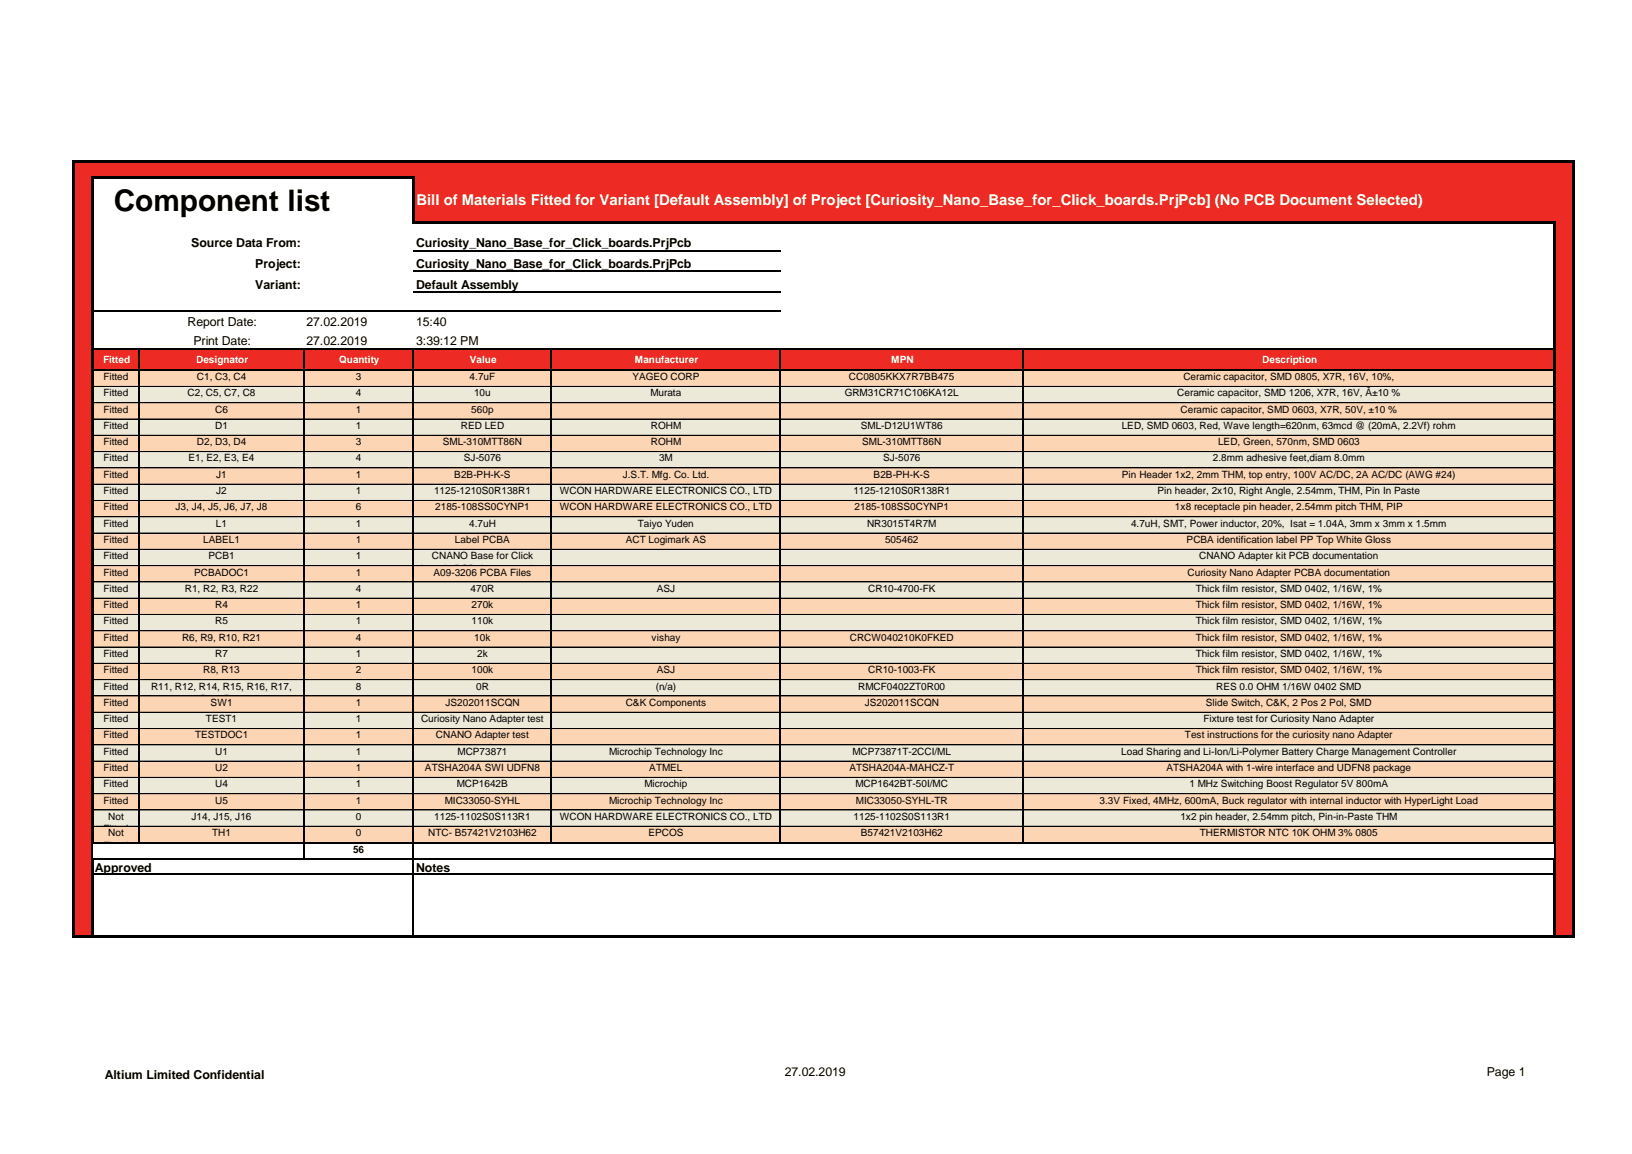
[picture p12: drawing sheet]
<svg xmlns="http://www.w3.org/2000/svg" width="297mm" height="210mm" viewBox="0 0 297 210" stroke-linecap="round" stroke-linejoin="round" font-family="sans-serif">
<defs><g id="words">
<text font-size="5.4" x="20.7" y="38.4">Component list</text>
<text font-size="2.7" fill="#fff" x="75.8" y="37.3">Bill of Materials Fitted for Variant [Default Assembly] of Project [Curiosity_Nano_Base_for_Click_boards.PrjPcb] (No PCB Document Selected)</text>
<g font-size="2.2">
<text x="34.8" y="45">Source Data From:</text>
<text x="75.7" y="45">Curiosity_Nano_Base_for_Click_boards.PrjPcb</text>
<text x="46.4" y="48.7">Project:</text>
<text x="46.4" y="52.5">Variant:</text>
<text x="75.7" y="48.7">Curiosity_Nano_Base_for_Click_boards.PrjPcb</text>
<text x="75.7" y="52.5">Default Assembly</text>
<text x="34.1" y="59.4">Report Date:</text>
<text x="55.8" y="59.4">27.02.2019</text>
<text x="75.7" y="59.4">15:40</text>
<text x="35.2" y="62.8">Print Date:</text>
<text x="55.8" y="62.8">27.02.2019</text>
<text x="75.7" y="62.8">3:39:12 PM</text>
<text x="17.3" y="158.6">Approved</text>
<text x="75.7" y="158.6">Notes</text>
<text x="19.1" y="196.3">Altium Limited Confidential</text>
<text x="142.8" y="195.8">27.02.2019</text>
<text x="270.5" y="195.8">Page 1</text>
</g>
<g font-size="1.8" fill="#fff">
<text x="18.8" y="66">Fitted</text>
<text x="35.7" y="66">Designator</text>
<text x="61.7" y="66">Quantity</text>
<text x="85.5" y="66">Value</text>
<text x="115.5" y="66">Manufacturer</text>
<text x="162.2" y="66">MPN</text>
<text x="229.7" y="66">Description</text>
</g>
<g font-size="1.8">
<text x="18.8" y="69.1">Fitted</text>
<text x="35.8" y="69.1">C1, C3, C4</text>
<text x="64.7" y="69.1">3</text>
<text x="85.4" y="69.1">4.7uF</text>
<text x="115.1" y="69.1">YAGEO CORP</text>
<text x="154.5" y="69.1">CC0805KKX7R7BB475</text>
<text x="215.3" y="69.1">Ceramic capacitor, SMD 0805, X7R, 16V, 10%,</text>
<text x="18.8" y="72.1">Fitted</text>
<text x="18.8" y="75.1">Fitted</text>
<text x="34.1" y="72.1">C2, C5, C7, C8</text>
<text x="39.2" y="75.1">C6</text>
<text x="64.7" y="72.1">4</text>
<text x="64.7" y="75.1">1</text>
<text x="85.7" y="75.1">560p</text>
<text x="86.3" y="72.1">10u</text>
<text x="118.3" y="72.1">Murata</text>
<text x="153.7" y="72.1">GRM31CR71C106KA12L</text>
<text x="214.2" y="72.1">Ceramic capacitor, SMD 1206, X7R, 16V, Â±10 %</text>
<text x="214.8" y="75.1">Ceramic capacitor, SMD 0603, X7R, 50V, ±10 %</text>
<text x="18.8" y="78">Fitted</text>
<text x="18.8" y="81">Fitted</text>
<text x="18.8" y="84">Fitted</text>
<text x="34.3" y="84">E1, E2, E3, E4</text>
<text x="35.8" y="81">D2, D3, D4</text>
<text x="39.2" y="78">D1</text>
<text x="64.7" y="78">1</text>
<text x="64.7" y="81">3</text>
<text x="64.7" y="84">4</text>
<text x="80.6" y="81">SML-310MTT86N</text>
<text x="83.8" y="78">RED LED</text>
<text x="84.4" y="84">SJ-5076</text>
<text x="118.4" y="78">ROHM</text>
<text x="118.4" y="81">ROHM</text>
<text x="119.9" y="84">3M</text>
<text x="156.6" y="78">SML-D12U1WT86</text>
<text x="156.9" y="81">SML-310MTT86N</text>
<text x="160.7" y="84">SJ-5076</text>
<text x="204.1" y="78">LED, SMD 0603, Red, Wave length=620nm, 63mcd @ (20mA, 2.2Vf) rohm</text>
<text x="220.7" y="84">2.8mm adhesive feet,diam 8.0mm</text>
<text x="221.6" y="81">LED, Green, 570nm, SMD 0603</text>
<text x="18.8" y="86.9">Fitted</text>
<text x="18.8" y="89.9">Fitted</text>
<text x="39.3" y="86.9">J1</text>
<text x="39.3" y="89.9">J2</text>
<text x="64.7" y="86.9">1</text>
<text x="64.7" y="89.9">1</text>
<text x="79" y="89.9">1125-1210S0R138R1</text>
<text x="82.7" y="86.9">B2B-PH-K-S</text>
<text x="101.8" y="89.9">WCON HARDWARE ELECTRONICS CO., LTD</text>
<text x="113.3" y="86.9">J.S.T. Mfg. Co. Ltd.</text>
<text x="155.3" y="89.9">1125-1210S0R138R1</text>
<text x="158.9" y="86.9">B2B-PH-K-S</text>
<text x="204.1" y="86.9">Pin Header 1x2, 2mm THM, top entry, 100V AC/DC, 2A AC/DC (AWG #24)</text>
<text x="210.6" y="89.9">Pin header, 2x10, Right Angle, 2.54mm, THM, Pin In Paste</text>
<text x="18.8" y="92.9">Fitted</text>
<text x="18.8" y="95.8">Fitted</text>
<text x="31.9" y="92.9">J3, J4, J5, J6, J7, J8</text>
<text x="39.3" y="95.8">L1</text>
<text x="64.7" y="92.9">6</text>
<text x="64.7" y="95.8">1</text>
<text x="79.2" y="92.9">2185-108SS0CYNP1</text>
<text x="85.4" y="95.8">4.7uH</text>
<text x="101.8" y="92.9">WCON HARDWARE ELECTRONICS CO., LTD</text>
<text x="116.1" y="95.8">Taiyo Yuden</text>
<text x="155.5" y="92.9">2185-108SS0CYNP1</text>
<text x="157.8" y="95.8">NR3015T4R7M</text>
<text x="205.8" y="95.8">4.7uH, SMT, Power inductor, 20%, Isat = 1.04A, 3mm x 3mm x 1.5mm</text>
<text x="213.8" y="92.9">1x8 receptacle pin header, 2.54mm pitch THM, PIP</text>
<text x="18.8" y="98.8">Fitted</text>
<text x="18.8" y="101.8">Fitted</text>
<text x="37" y="98.8">LABEL1</text>
<text x="37.9" y="101.8">PCB1</text>
<text x="64.7" y="98.8">1</text>
<text x="64.7" y="101.8">1</text>
<text x="78.6" y="101.8">CNANO Base for Click</text>
<text x="82.8" y="98.8">Label PCBA</text>
<text x="113.9" y="98.8">ACT Logimark AS</text>
<text x="161" y="98.8">505462</text>
<text x="215.9" y="98.8">PCBA identification label PP Top White Gloss</text>
<text x="218.2" y="101.8">CNANO Adapter kit PCB documentation</text>
<text x="18.8" y="104.7">Fitted</text>
<text x="18.8" y="107.7">Fitted</text>
<text x="33.6" y="107.7">R1, R2, R3, R22</text>
<text x="35.3" y="104.7">PCBADOC1</text>
<text x="64.7" y="104.7">1</text>
<text x="64.7" y="107.7">4</text>
<text x="76.6" y="104">boards PCB documentation</text>
<text x="78.9" y="104.7">A09-3206 PCBA Files</text>
<text x="85.6" y="107.7">470R</text>
<text x="119.5" y="107.7">ASJ</text>
<text x="158" y="107.7">CR10-4700-FK</text>
<text x="216.1" y="104.7">Curiosity Nano Adapter PCBA documentation</text>
<text x="217.5" y="107.7">Thick film resistor, SMD 0402, 1/16W, 1%</text>
<text x="18.8" y="110.6">Fitted</text>
<text x="18.8" y="113.6">Fitted</text>
<text x="39.2" y="110.6">R4</text>
<text x="39.2" y="113.6">R5</text>
<text x="64.7" y="110.6">1</text>
<text x="64.7" y="113.6">1</text>
<text x="85.8" y="110.6">270k</text>
<text x="85.8" y="113.6">110k</text>
<text x="217.5" y="110.6">Thick film resistor, SMD 0402, 1/16W, 1%</text>
<text x="217.5" y="113.6">Thick film resistor, SMD 0402, 1/16W, 1%</text>
<text x="18.8" y="116.6">Fitted</text>
<text x="18.8" y="119.5">Fitted</text>
<text x="33.1" y="116.6">R6, R9, R10, R21</text>
<text x="39.2" y="119.5">R7</text>
<text x="64.7" y="116.6">4</text>
<text x="64.7" y="119.5">1</text>
<text x="86.3" y="116.6">10k</text>
<text x="86.8" y="119.5">2k</text>
<text x="118.6" y="116.6">vishay</text>
<text x="154.6" y="116.6">CRCW040210K0FKED</text>
<text x="217.5" y="116.6">Thick film resistor, SMD 0402, 1/16W, 1%</text>
<text x="217.5" y="119.5">Thick film resistor, SMD 0402, 1/16W, 1%</text>
<text x="18.8" y="122.5">Fitted</text>
<text x="18.8" y="125.5">Fitted</text>
<text x="27.5" y="125.5">R11, R12, R14, R15, R16, R17,</text>
<text x="37" y="122.5">R8, R13</text>
<text x="64.7" y="122.5">2</text>
<text x="64.7" y="125.5">8</text>
<text x="85.8" y="122.5">100k</text>
<text x="86.6" y="125.5">0R</text>
<text x="119.3" y="125.5">(n/a)</text>
<text x="119.5" y="122.5">ASJ</text>
<text x="156.2" y="125.5">RMCF0402ZT0R00</text>
<text x="158" y="122.5">CR10-1003-FK</text>
<text x="217.5" y="122.5">Thick film resistor, SMD 0402, 1/16W, 1%</text>
<text x="221.3" y="125.5">RES 0.0 OHM 1/16W 0402 SMD</text>
<text x="18.8" y="128.4">Fitted</text>
<text x="18.8" y="131.4">Fitted</text>
<text x="36.5" y="127.7">R18, R19</text>
<text x="37.5" y="131.4">TEST1</text>
<text x="38.3" y="128.4">SW1</text>
<text x="64.7" y="128.4">1</text>
<text x="64.7" y="131.4">1</text>
<text x="76.6" y="131.4">Curiosity Nano Adapter test</text>
<text x="81" y="128.4">JS202011SCQN</text>
<text x="113.9" y="128.4">C&amp;K Components</text>
<text x="157.3" y="128.4">JS202011SCQN</text>
<text x="218.9" y="131.4">Fixture test for Curiosity Nano Adapter</text>
<text x="219.4" y="128.4">Slide Switch, C&amp;K, 2 Pos 2 Pol, SMD</text>
<text x="18.8" y="134.4">Fitted</text>
<text x="18.8" y="137.3">Fitted</text>
<text x="35.5" y="134.4">TESTDOC1</text>
<text x="39.2" y="137.3">U1</text>
<text x="64.7" y="134.4">1</text>
<text x="64.7" y="137.3">1</text>
<text x="79.3" y="134.4">CNANO Adapter test</text>
<text x="83.1" y="136.6">instructions</text>
<text x="83.2" y="137.3">MCP73871</text>
<text x="110.8" y="137.3">Microchip Technology Inc</text>
<text x="155.1" y="137.3">MCP73871T-2CCI/ML</text>
<text x="204" y="137.3">Load Sharing and Li-Ion/Li-Polymer Battery Charge Management Controller</text>
<text x="215.6" y="134.4">Test instructions for the curiosity nano Adapter</text>
<text x="18.8" y="140.3">Fitted</text>
<text x="18.8" y="143.2">Fitted</text>
<text x="39.2" y="140.3">U2</text>
<text x="39.2" y="143.2">U4</text>
<text x="64.7" y="140.3">1</text>
<text x="64.7" y="143.2">1</text>
<text x="77.3" y="140.3">ATSHA204A SWI UDFN8</text>
<text x="83.1" y="143.2">MCP1642B</text>
<text x="117.2" y="143.2">Microchip</text>
<text x="118.1" y="140.3">ATMEL</text>
<text x="154.5" y="140.3">ATSHA204A-MAHCZ-T</text>
<text x="155.6" y="143.2">MCP1642BT-50I/MC</text>
<text x="212.2" y="140.3">ATSHA204A with 1-wire interface and UDFN8 package</text>
<text x="216.4" y="143.2">1 MHz Switching Boost Regulator 5V 800mA</text>
<text x="18.8" y="146.2">Fitted</text>
<text x="19.7" y="149.2">Not</text>
<text x="34.8" y="149.2">J14, J15, J16</text>
<text x="39.2" y="146.2">U5</text>
<text x="64.7" y="146.2">1</text>
<text x="64.7" y="149.2">0</text>
<text x="79" y="149.2">1125-1102S0S113R1</text>
<text x="80.9" y="146.2">MIC33050-SYHL</text>
<text x="101.8" y="149.2">WCON HARDWARE ELECTRONICS CO., LTD</text>
<text x="110.8" y="146.2">Microchip Technology Inc</text>
<text x="155.3" y="149.2">1125-1102S0S113R1</text>
<text x="155.7" y="146.2">MIC33050-SYHL-TR</text>
<text x="200.1" y="146.2">3.3V Fixed, 4MHz, 600mA, Buck regulator with internal inductor with HyperLight Load</text>
<text x="214.7" y="149.2">1x2 pin header, 2.54mm pitch, Pin-in-Paste THM</text>
<text x="18.8" y="151.5">Fitted</text>
<text x="18.8" y="154.4">Fitted</text>
<text x="19.7" y="152.1">Not</text>
<text x="38.6" y="152.1">TH1</text>
<text x="64.2" y="155.2">56</text>
<text x="64.7" y="152.1">0</text>
<text x="77.9" y="152.1">NTC- B57421V2103H62</text>
<text x="118" y="152.1">EPCOS</text>
<text x="156.6" y="152.1">B57421V2103H62</text>
<text x="218.3" y="152.1">THERMISTOR NTC 10K OHM 3% 0805</text>
</g>
</g></defs>
<g fill="#ee2a24">
<path d="M13.5 29.4h272.8v2.9h-272.8z" fill-rule="evenodd"/>
<path d="M13.5 32.3h3.3v8.2h-3.3z" fill-rule="evenodd"/>
</g>
<path d="M16.8 32.3h58.4v8.2h-58.4z" fill-rule="evenodd" fill="#fff"/>
<g fill="#ee2a24">
<path d="M75.2 32.3h211.1v8.2h-211.1z" fill-rule="evenodd"/>
<path d="M13.5 40.5h3.3v12.6h-3.3z" fill-rule="evenodd"/>
</g>
<g fill="#fff">
<path d="M16.8 40.5h38.5v12.6h-38.5z" fill-rule="evenodd"/>
<path d="M75.2 40.5h207.7v12.6h-207.7z" fill-rule="evenodd"/>
</g>
<g fill="#ee2a24">
<path d="M282.8 40.5h3.5v12.6h-3.5z" fill-rule="evenodd"/>
<path d="M13.5 53.1h3.3v10.3h-3.3z" fill-rule="evenodd"/>
</g>
<path d="M16.8 53.1h266.1v10.3h-266.1z" fill-rule="evenodd" fill="#fff"/>
<g fill="#ee2a24">
<path d="M282.8 53.1h3.5v10.3h-3.5z" fill-rule="evenodd"/>
<path d="M13.5 63.4h272.8v4h-272.8z" fill-rule="evenodd"/>
<path d="M13.5 67.3h3.3v3h-3.3z" fill-rule="evenodd"/>
</g>
<path d="M16.8 67.3h266.1v3h-266.1z" fill-rule="evenodd" fill="#fcd5b4"/>
<g fill="#ee2a24">
<path d="M282.8 67.3h3.5v3h-3.5z" fill-rule="evenodd"/>
<path d="M13.5 70.3h3.3v3h-3.3z" fill-rule="evenodd"/>
</g>
<path d="M16.8 70.3h266.1v3h-266.1z" fill-rule="evenodd" fill="#ece9d8"/>
<g fill="#ee2a24">
<path d="M282.8 70.3h3.5v3h-3.5z" fill-rule="evenodd"/>
<path d="M13.5 73.3h3.3v3h-3.3z" fill-rule="evenodd"/>
</g>
<path d="M16.8 73.3h266.1v3h-266.1z" fill-rule="evenodd" fill="#fcd5b4"/>
<g fill="#ee2a24">
<path d="M282.8 73.3h3.5v3h-3.5z" fill-rule="evenodd"/>
<path d="M13.5 76.2h3.3v3h-3.3z" fill-rule="evenodd"/>
</g>
<path d="M16.8 76.2h266.1v3h-266.1z" fill-rule="evenodd" fill="#ece9d8"/>
<g fill="#ee2a24">
<path d="M282.8 76.2h3.5v3h-3.5z" fill-rule="evenodd"/>
<path d="M13.5 79.2h3.3v3h-3.3z" fill-rule="evenodd"/>
</g>
<path d="M16.8 79.2h266.1v3h-266.1z" fill-rule="evenodd" fill="#fcd5b4"/>
<g fill="#ee2a24">
<path d="M282.8 79.2h3.5v3h-3.5z" fill-rule="evenodd"/>
<path d="M13.5 82.1h3.3v3h-3.3z" fill-rule="evenodd"/>
</g>
<path d="M16.8 82.1h266.1v3h-266.1z" fill-rule="evenodd" fill="#ece9d8"/>
<g fill="#ee2a24">
<path d="M282.8 82.1h3.5v3h-3.5z" fill-rule="evenodd"/>
<path d="M13.5 85.1h3.3v3h-3.3z" fill-rule="evenodd"/>
</g>
<path d="M16.8 85.1h266.1v3h-266.1z" fill-rule="evenodd" fill="#fcd5b4"/>
<g fill="#ee2a24">
<path d="M282.8 85.1h3.5v3h-3.5z" fill-rule="evenodd"/>
<path d="M13.5 88.1h3.3v3h-3.3z" fill-rule="evenodd"/>
</g>
<path d="M16.8 88.1h266.1v3h-266.1z" fill-rule="evenodd" fill="#ece9d8"/>
<g fill="#ee2a24">
<path d="M282.8 88.1h3.5v3h-3.5z" fill-rule="evenodd"/>
<path d="M13.5 91h3.3v3h-3.3z" fill-rule="evenodd"/>
</g>
<path d="M16.8 91h266.1v3h-266.1z" fill-rule="evenodd" fill="#fcd5b4"/>
<g fill="#ee2a24">
<path d="M282.8 91h3.5v3h-3.5z" fill-rule="evenodd"/>
<path d="M13.5 94h3.3v3h-3.3z" fill-rule="evenodd"/>
</g>
<path d="M16.8 94h266.1v3h-266.1z" fill-rule="evenodd" fill="#ece9d8"/>
<g fill="#ee2a24">
<path d="M282.8 94h3.5v3h-3.5z" fill-rule="evenodd"/>
<path d="M13.5 97h3.3v3h-3.3z" fill-rule="evenodd"/>
</g>
<path d="M16.8 97h266.1v3h-266.1z" fill-rule="evenodd" fill="#fcd5b4"/>
<g fill="#ee2a24">
<path d="M282.8 97h3.5v3h-3.5z" fill-rule="evenodd"/>
<path d="M13.5 99.9h3.3v3h-3.3z" fill-rule="evenodd"/>
</g>
<path d="M16.8 99.9h266.1v3h-266.1z" fill-rule="evenodd" fill="#ece9d8"/>
<g fill="#ee2a24">
<path d="M282.8 99.9h3.5v3h-3.5z" fill-rule="evenodd"/>
<path d="M13.5 102.9h3.3v3h-3.3z" fill-rule="evenodd"/>
</g>
<path d="M16.8 102.9h266.1v3h-266.1z" fill-rule="evenodd" fill="#fcd5b4"/>
<g fill="#ee2a24">
<path d="M282.8 102.9h3.5v3h-3.5z" fill-rule="evenodd"/>
<path d="M13.5 105.9h3.3v3h-3.3z" fill-rule="evenodd"/>
</g>
<path d="M16.8 105.9h266.1v3h-266.1z" fill-rule="evenodd" fill="#ece9d8"/>
<g fill="#ee2a24">
<path d="M282.8 105.9h3.5v3h-3.5z" fill-rule="evenodd"/>
<path d="M13.5 108.8h3.3v3h-3.3z" fill-rule="evenodd"/>
</g>
<path d="M16.8 108.8h266.1v3h-266.1z" fill-rule="evenodd" fill="#fcd5b4"/>
<g fill="#ee2a24">
<path d="M282.8 108.8h3.5v3h-3.5z" fill-rule="evenodd"/>
<path d="M13.5 111.8h3.3v3h-3.3z" fill-rule="evenodd"/>
</g>
<path d="M16.8 111.8h266.1v3h-266.1z" fill-rule="evenodd" fill="#ece9d8"/>
<g fill="#ee2a24">
<path d="M282.8 111.8h3.5v3h-3.5z" fill-rule="evenodd"/>
<path d="M13.5 114.7h3.3v3.1h-3.3z" fill-rule="evenodd"/>
</g>
<path d="M16.8 114.7h266.1v3.1h-266.1z" fill-rule="evenodd" fill="#fcd5b4"/>
<g fill="#ee2a24">
<path d="M282.8 114.7h3.5v3.1h-3.5z" fill-rule="evenodd"/>
<path d="M13.5 117.7h3.3v3h-3.3z" fill-rule="evenodd"/>
</g>
<path d="M16.8 117.7h266.1v3h-266.1z" fill-rule="evenodd" fill="#ece9d8"/>
<g fill="#ee2a24">
<path d="M282.8 117.7h3.5v3h-3.5z" fill-rule="evenodd"/>
<path d="M13.5 120.7h3.3v3h-3.3z" fill-rule="evenodd"/>
</g>
<path d="M16.8 120.7h266.1v3h-266.1z" fill-rule="evenodd" fill="#fcd5b4"/>
<g fill="#ee2a24">
<path d="M282.8 120.7h3.5v3h-3.5z" fill-rule="evenodd"/>
<path d="M13.5 123.6h3.3v3h-3.3z" fill-rule="evenodd"/>
</g>
<path d="M16.8 123.6h266.1v3h-266.1z" fill-rule="evenodd" fill="#ece9d8"/>
<g fill="#ee2a24">
<path d="M282.8 123.6h3.5v3h-3.5z" fill-rule="evenodd"/>
<path d="M13.5 126.6h3.3v3h-3.3z" fill-rule="evenodd"/>
</g>
<path d="M16.8 126.6h266.1v3h-266.1z" fill-rule="evenodd" fill="#fcd5b4"/>
<g fill="#ee2a24">
<path d="M282.8 126.6h3.5v3h-3.5z" fill-rule="evenodd"/>
<path d="M13.5 129.6h3.3v3h-3.3z" fill-rule="evenodd"/>
</g>
<path d="M16.8 129.6h266.1v3h-266.1z" fill-rule="evenodd" fill="#ece9d8"/>
<g fill="#ee2a24">
<path d="M282.8 129.6h3.5v3h-3.5z" fill-rule="evenodd"/>
<path d="M13.5 132.5h3.3v3h-3.3z" fill-rule="evenodd"/>
</g>
<path d="M16.8 132.5h266.1v3h-266.1z" fill-rule="evenodd" fill="#fcd5b4"/>
<g fill="#ee2a24">
<path d="M282.8 132.5h3.5v3h-3.5z" fill-rule="evenodd"/>
<path d="M13.5 135.5h3.3v3h-3.3z" fill-rule="evenodd"/>
</g>
<path d="M16.8 135.5h266.1v3h-266.1z" fill-rule="evenodd" fill="#ece9d8"/>
<g fill="#ee2a24">
<path d="M282.8 135.5h3.5v3h-3.5z" fill-rule="evenodd"/>
<path d="M13.5 138.5h3.3v3h-3.3z" fill-rule="evenodd"/>
</g>
<path d="M16.8 138.5h266.1v3h-266.1z" fill-rule="evenodd" fill="#fcd5b4"/>
<g fill="#ee2a24">
<path d="M282.8 138.5h3.5v3h-3.5z" fill-rule="evenodd"/>
<path d="M13.5 141.4h3.3v3h-3.3z" fill-rule="evenodd"/>
</g>
<path d="M16.8 141.4h266.1v3h-266.1z" fill-rule="evenodd" fill="#ece9d8"/>
<g fill="#ee2a24">
<path d="M282.8 141.4h3.5v3h-3.5z" fill-rule="evenodd"/>
<path d="M13.5 144.4h3.3v3h-3.3z" fill-rule="evenodd"/>
</g>
<path d="M16.8 144.4h266.1v3h-266.1z" fill-rule="evenodd" fill="#fcd5b4"/>
<g fill="#ee2a24">
<path d="M282.8 144.4h3.5v3h-3.5z" fill-rule="evenodd"/>
<path d="M13.5 147.4h3.3v3h-3.3z" fill-rule="evenodd"/>
</g>
<path d="M16.8 147.4h266.1v3h-266.1z" fill-rule="evenodd" fill="#ece9d8"/>
<g fill="#ee2a24">
<path d="M282.8 147.4h3.5v3h-3.5z" fill-rule="evenodd"/>
<path d="M13.5 150.3h3.3v3h-3.3z" fill-rule="evenodd"/>
</g>
<path d="M16.8 150.3h266.1v3h-266.1z" fill-rule="evenodd" fill="#fcd5b4"/>
<g fill="#ee2a24">
<path d="M282.8 150.3h3.5v3h-3.5z" fill-rule="evenodd"/>
<path d="M13.5 153.3h3.3v17.1h-3.3z" fill-rule="evenodd"/>
<path d="M282.8 153.3h3.5v17.1h-3.5z" fill-rule="evenodd"/>
</g>
<path d="M13.4 29.1v141.5M13.6 29.3h272.8M16.8 32.1v121.3M17 32.3h58.4M75.2 32.5v8.2M286.2 29.5v141.1M75.4 40.5h207.6M282.8 40.7v112.7M16.8 156.2v14.4M282.8 156.2v14.4M13.6 170.4h272.8" fill="none" stroke="#000" stroke-width=".42"/>
<g fill="none" stroke="#000" stroke-width=".18">
<path d="M17 70.3h8.2M17 73.3h8.2M17 76.2h8.2M17 79.2h8.2M25.5 70.3h29.7M25.5 73.3h29.7M25.5 76.2h29.7M25.5 79.2h29.7M55.4 70.3h19.7M55.4 73.3h19.7M55.4 76.2h19.7M55.4 79.2h19.7"/>
<path d="M75.3 70.3h24.9M75.3 73.3h24.9M75.3 76.2h24.9M75.3 79.2h24.9M100.4 70.3h41.5M100.4 73.3h41.5M100.4 76.2h41.5M100.4 79.2h41.5M142.1 70.3h43.9M142.1 73.3h43.9M142.1 76.2h43.9M142.1 79.2h43.9"/>
<path d="M186.3 70.3h96.3M186.3 73.3h96.3M186.3 76.2h96.3M186.3 79.2h96.3M17 82.2h8.2M17 85.1h8.2M17 88.1h8.2M17 91.1h8.2M17 94h8.2M17 97h8.2M17 100h8.2M25.5 82.2h29.7"/>
<path d="M25.5 85.1h29.7M25.5 88.1h29.7M25.5 91.1h29.7M25.5 94h29.7M25.5 97h29.7M25.5 100h29.7M55.4 82.2h19.7M55.4 85.1h19.7M55.4 88.1h19.7M55.4 91.1h19.7M55.4 94h19.7M55.4 97h19.7"/>
<path d="M55.4 100h19.7M75.3 82.2h24.9M75.3 85.1h24.9M75.3 88.1h24.9M75.3 91.1h24.9M75.3 94h24.9M75.3 97h24.9M75.3 100h24.9M100.4 82.2h41.5M100.4 85.1h41.5M100.4 88.1h41.5M100.4 91.1h41.5"/>
<path d="M100.4 94h41.5M100.4 97h41.5M100.4 100h41.5M142.1 82.2h43.9M142.1 85.1h43.9M142.1 88.1h43.9M142.1 91.1h43.9M142.1 94h43.9M142.1 97h43.9M142.1 100h43.9M186.3 82.2h96.3M186.3 85.1h96.3"/>
<path d="M186.3 88.1h96.3M186.3 91.1h96.3M186.3 94h96.3M186.3 97h96.3M186.3 100h96.3M17 102.9h8.2M17 105.9h8.2M17 108.8h8.2M17 111.8h8.2M17 114.8h8.2M17 117.7h8.2M25.5 102.9h29.7"/>
<path d="M25.5 105.9h29.7M25.5 108.8h29.7M25.5 111.8h29.7M25.5 114.8h29.7M25.5 117.7h29.7M55.4 102.9h19.7M55.4 105.9h19.7M55.4 108.8h19.7M55.4 111.8h19.7M55.4 114.8h19.7M55.4 117.7h19.7M75.3 102.9h24.9"/>
<path d="M75.3 105.9h24.9M75.3 108.8h24.9M75.3 111.8h24.9M75.3 114.8h24.9M75.3 117.7h24.9M100.4 102.9h41.5M100.4 105.9h41.5M100.4 108.8h41.5M100.4 111.8h41.5M100.4 114.8h41.5M100.4 117.7h41.5M142.1 102.9h43.9"/>
<path d="M142.1 105.9h43.9M142.1 108.8h43.9M142.1 111.8h43.9M142.1 114.8h43.9M142.1 117.7h43.9M186.3 102.9h96.3M186.3 105.9h96.3M186.3 108.8h96.3M186.3 111.8h96.3M186.3 114.8h96.3M186.3 117.7h96.3M17 120.7h8.2"/>
<path d="M17 123.7h8.2M17 126.6h8.2M17 129.6h8.2M17 132.6h8.2M17 135.5h8.2M17 138.5h8.2M25.5 120.7h29.7M25.5 123.7h29.7M25.5 126.6h29.7M25.5 129.6h29.7M25.5 132.6h29.7M25.5 135.5h29.7"/>
<path d="M25.5 138.5h29.7M55.4 120.7h19.7M55.4 123.7h19.7M55.4 126.6h19.7M55.4 129.6h19.7M55.4 132.6h19.7M55.4 135.5h19.7M55.4 138.5h19.7M75.3 120.7h24.9M75.3 123.7h24.9M75.3 126.6h24.9M75.3 129.6h24.9"/>
<path d="M75.3 132.6h24.9M75.3 135.5h24.9M75.3 138.5h24.9M100.4 120.7h41.5M100.4 123.7h41.5M100.4 126.6h41.5M100.4 129.6h41.5M100.4 132.6h41.5M100.4 135.5h41.5M100.4 138.5h41.5M142.1 120.7h43.9M142.1 123.7h43.9"/>
<path d="M142.1 126.6h43.9M142.1 129.6h43.9M142.1 132.6h43.9M142.1 135.5h43.9M142.1 138.5h43.9M186.3 120.7h96.3M186.3 123.7h96.3M186.3 126.6h96.3M186.3 129.6h96.3M186.3 132.6h96.3M186.3 135.5h96.3M186.3 138.5h96.3"/>
<path d="M17 141.4h8.2M17 144.4h8.2M17 147.4h8.2M17 150.3h8.2M25.5 141.4h29.7M25.5 144.4h29.7M25.5 147.4h29.7M25.5 150.3h29.7M55.4 141.4h19.7M55.4 144.4h19.7M55.4 147.4h19.7M55.4 150.3h19.7"/>
<path d="M75.3 141.4h24.9M75.3 144.4h24.9M75.3 147.4h24.9M75.3 150.3h24.9M100.4 141.4h41.5M100.4 144.4h41.5M100.4 147.4h41.5M100.4 150.3h41.5M142.1 141.4h43.9M142.1 144.4h43.9M142.1 147.4h43.9M142.1 150.3h43.9"/>
<path d="M186.3 141.4h96.3M186.3 144.4h96.3M186.3 147.4h96.3M186.3 150.3h96.3"/>
</g>
<g fill="none" stroke="#000" stroke-width=".21">
<path d="M17 56.6h125M75.2 45.6h66.8M75.2 49.4h66.8M75.2 53.1h66.8M17 63.4h265.6M17 67.3h265.6M25.3 63.5v89.9M55.3 63.5v92.9M75.2 63.5v106.7M100.3 63.5v89.9M142 63.5v89.9M186.2 63.5v89.9"/>
<path d="M16.8 153.4v2.8M17 153.3h265.6M17 156.3h265.6M17 159.1h265.6M282.9 153.4v2.8"/>
</g>
<use href="#words"/>
</svg>
